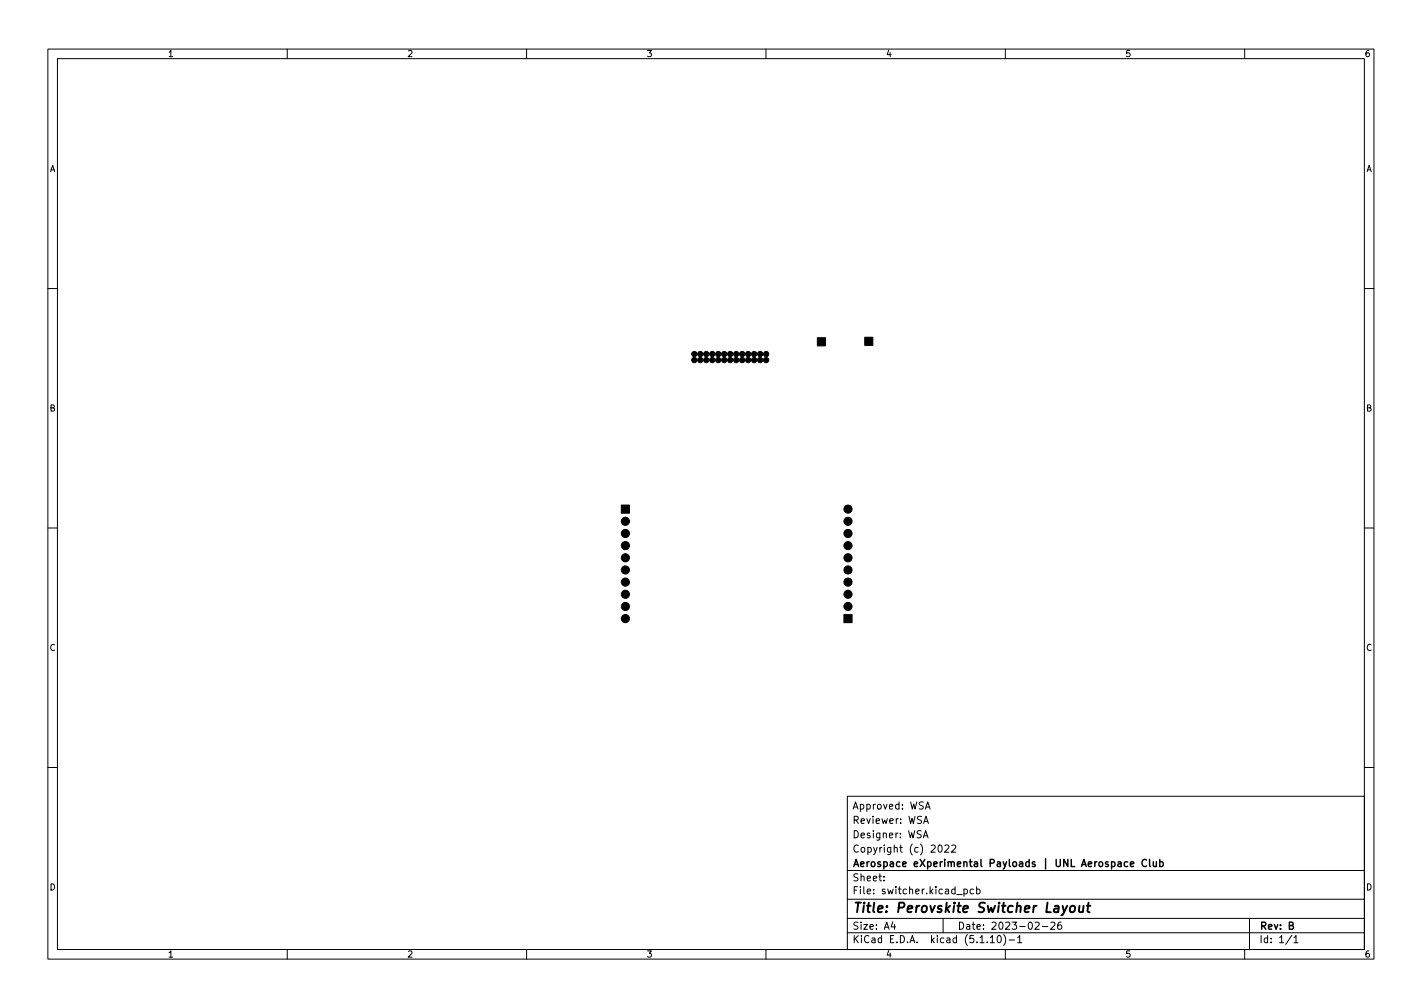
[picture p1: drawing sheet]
<svg xmlns="http://www.w3.org/2000/svg" width="297mm" height="210mm" viewBox="0 0 297 210" stroke-linecap="round" stroke-linejoin="round" font-family="sans-serif">
<defs><g id="words">
<text font-size="2.8" x="178" y="190.6">Title: Perovskite Switcher Layout</text>
<g font-size="2.1">
<text x="178" y="172">Reviewer: WSA</text>
<text x="178" y="169">Approved: WSA</text>
<text x="178" y="178">Copyright (c) 2022</text>
<text x="178" y="175">Designer: WSA</text>
<text x="178" y="184">Sheet:</text>
<text x="178" y="181">Aerospace eXperimental Payloads | UNL Aerospace Club</text>
<text x="178" y="186.7">File: switcher.kicad_pcb</text>
<text x="178" y="196.9">KiCad E.D.A. kicad (5.1.10)-1</text>
<text x="178" y="194.1">Size: A4</text>
<text x="200" y="194.1">Date: 2023-02-26</text>
<text x="263" y="194.1">Rev: B</text>
<text x="263" y="196.9">Id: 1/1</text>
</g>
<g font-size="1.8">
<text x="35" y="11.9">1</text>
<text x="85" y="11.9">2</text>
<text x="135" y="11.9">3</text>
<text x="185" y="11.9">4</text>
<text x="235" y="11.9">5</text>
<text x="285" y="11.9">6</text>
<text x="10.3" y="35.9">A</text>
<text x="285.3" y="35.9">A</text>
<text x="10.3" y="85.9">B</text>
<text x="285.3" y="85.9">B</text>
<text x="10.3" y="135.9">C</text>
<text x="285.3" y="135.9">C</text>
<text x="10.3" y="185.9">D</text>
<text x="285.3" y="185.9">D</text>
<text x="35" y="199.9">1</text>
<text x="85" y="199.9">2</text>
<text x="135" y="199.9">3</text>
<text x="185" y="199.9">4</text>
<text x="235" y="199.9">5</text>
<text x="285" y="199.9">6</text>
</g>
</g></defs>
<g fill="none" stroke="#000" stroke-width=".21">
<path d="M10 10.2h277v190.1h-277zM12 12.2h273v186.1h-273zM60 10.2v2M110 10.2v2M160 10.2v2M210 10.2v2M260 10.2v2M10 60.2h2M285 60.2h2M10 110.2h2M285 110.2h2M10 160.2h2"/>
<path d="M177 166.3h108v32h-108zM192.9 174.9l.5-1.5 .5 1.5M192.9 171.9l.5-1.5 .5 1.5M193 174.5h.7M193.1 171.5h.7M193.3 168.9l.5-1.5 .5 1.5M193.4 168.5h.7M196.1 176.6l.2-.2a.8 .8 0 0 1 .5 .8 .8 .8 0 0 1-.5 .7l-.2-.1-.2-.4zM197.4 176.6l.5-.2 .3 .5-.9 1h.9M198.8 176.6l.6-.2 .2 .5-.9 1h.9M285 160.2h2M60 198.3v2"/>
<path d="M110 198.3v2M160 198.3v2M177 194.8h108M177 191.8h108M177 187.8h108M177 181.8h108M184.6 183.8v.1M184.6 183v.1M186.5 192.5l-.4 1h1M186.9 193v1M197 191.8v3M199.9 186.8h1.1"/>
<path d="M201.4 185.7l.4-.1 .3 .3-.2 .7h-.5M201.4 185.6v1.5M203.4 185.7l-.5-.1-.3 .3 .2 .7h.6M204 185.7l.4-.1 .3 .3-.1 .7h-.6M204 185.1v1.5M206.9 195.8l.4-.5v1.5M206.9 196.8h.8M208.5 195.4l.1-.1a.8 .8 0 0 1 .6 .8 .8 .8 0 0 1-.6 .7 1 1 0 0 1-.1-1.4zM209.6 195.1a1.72 1.72 0 0 1 0 2.3M210 198.3v2M210.8 196.3h1.1M212.6 195.8l.4-.5v1.5"/>
<path d="M212.6 196.8h.8M216.2 192.7l.6-.2 .3 .5-1 1h1M217.7 193.5h1.2M219.5 192.7l.6-.2 .3 .5-1 1h1M221.6 192.5l-.4 .1a1.01 1.01 0 0 0 0 1.4l.5-.1 .1-.5-.3-.3h-.3l-.3 .3M260 198.3v2M261 191.8v6.5M269.9 195.3l-1.3 1.9M270.3 195.8l.4-.5v1.5M270.3 196.8h.8"/>
</g>
<path d="M223.7 189.3l.1-.1a.5 .5 0 0 1 .8 .3l-.1 .6-.2 .3a.5 .5 0 0 1-.8-.3zM225.5 189.1l-.1 1.3 .5 .1 .3-.2M226.3 189.1l-.1 1.4M227 189.1h.8M227.4 188.5l-.2 1.7v.2l.4 .1" fill="none" stroke="#000" stroke-width=".4"/>
<path d="M239.5 179.6a.71 .71 0 0 0-1 .5 .71 .71 0 0 0 .7 .8l.3-.1M240.1 179.4v1.3l.2 .2M240.9 179.9l.1 1h.3l.3-.1M241.6 179.9v1M242.3 179.4v1.5M235.6 180l-.5-.1-.3 .3 .2 .7h.6M236.1 180.4l.7-.1v-.3l-.5-.1-.2 .2 .1 .8h.6M242.3 180l.4-.1 .3 .3-.2 .7h-.5" fill="none" stroke="#000" stroke-width=".3"/>
<g fill="#000" stroke="#000" stroke-width=".21">
<path d="M170.7 70.5h1.7v1.7h-1.7zM180.6 70.4h1.7v1.7h-1.7zM129.8 105.5h1.7v1.7h-1.7zM176.3 128.3h1.7v1.7h-1.7z"/>
<circle cx="145" cy="75.2" r=".55"/>
<circle cx="145" cy="73.9" r=".55"/>
<circle cx="146.3" cy="75.2" r=".55"/>
<circle cx="146.3" cy="73.9" r=".55"/>
<circle cx="147.5" cy="75.2" r=".55"/>
<circle cx="147.5" cy="73.9" r=".55"/>
<circle cx="148.8" cy="75.2" r=".55"/>
<circle cx="148.8" cy="73.9" r=".55"/>
<circle cx="150" cy="75.2" r=".55"/>
<circle cx="150" cy="73.9" r=".55"/>
<circle cx="151.3" cy="75.2" r=".55"/>
<circle cx="151.3" cy="73.9" r=".55"/>
<circle cx="152.5" cy="75.2" r=".55"/>
<circle cx="152.5" cy="73.9" r=".55"/>
<circle cx="153.8" cy="75.2" r=".55"/>
<circle cx="153.8" cy="73.9" r=".55"/>
<circle cx="155" cy="75.2" r=".55"/>
<circle cx="155" cy="73.9" r=".55"/>
<circle cx="156.3" cy="75.2" r=".55"/>
<circle cx="156.3" cy="73.9" r=".55"/>
<circle cx="157.5" cy="75.2" r=".55"/>
<circle cx="157.5" cy="73.9" r=".55"/>
<circle cx="158.8" cy="75.2" r=".55"/>
<circle cx="158.8" cy="73.9" r=".55"/>
<circle cx="160" cy="75.2" r=".55"/>
<circle cx="160" cy="73.9" r=".55"/>
<circle cx="130.6" cy="111.4" r=".85"/>
<circle cx="130.6" cy="119" r=".85"/>
<circle cx="130.6" cy="116.5" r=".85"/>
<circle cx="130.6" cy="108.8" r=".85"/>
<circle cx="130.6" cy="113.9" r=".85"/>
<circle cx="177.1" cy="111.4" r=".85"/>
<circle cx="177.1" cy="108.8" r=".85"/>
<circle cx="177.1" cy="116.5" r=".85"/>
<circle cx="177.1" cy="113.9" r=".85"/>
<circle cx="177.1" cy="106.3" r=".85"/>
<circle cx="177.1" cy="119" r=".85"/>
<circle cx="130.6" cy="129.2" r=".85"/>
<circle cx="130.6" cy="126.6" r=".85"/>
<circle cx="130.6" cy="121.5" r=".85"/>
<circle cx="130.6" cy="124.1" r=".85"/>
<circle cx="177.1" cy="121.5" r=".85"/>
<circle cx="177.1" cy="126.6" r=".85"/>
<circle cx="177.1" cy="124.1" r=".85"/>
</g>
<use href="#words"/>
</svg>
